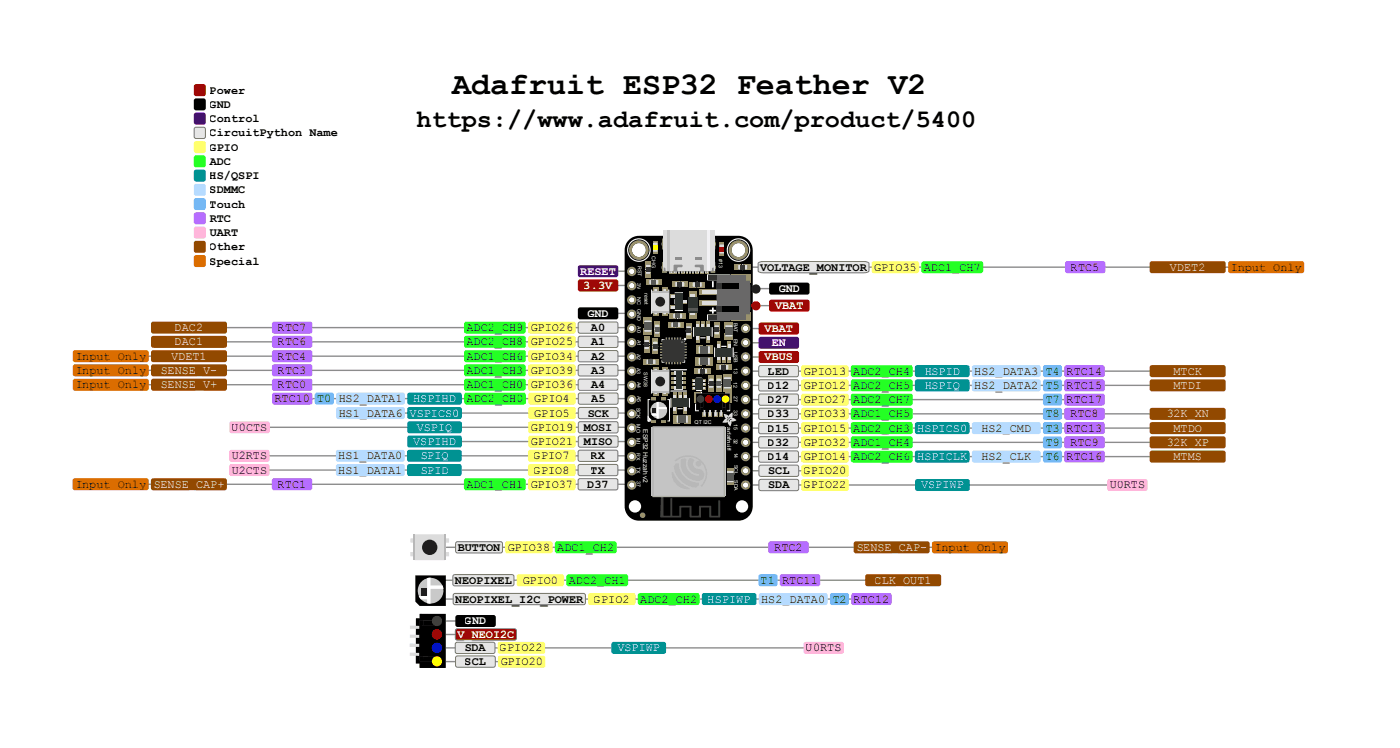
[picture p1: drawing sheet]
<svg xmlns="http://www.w3.org/2000/svg" width="250mm" height="133mm" viewBox="0 0 250 133" stroke-linecap="round" stroke-linejoin="round" font-family="sans-serif">
<defs><g id="words">
<text font-size="5.6" x="80.7" y="16.7">Adafruit ESP32 Feather V2</text>
<text font-size="4.5" x="74.3" y="22.6">https://www.adafruit.com/product/5400</text>
<g font-size="2.1">
<text x="37.4" y="16.7">Power</text>
<text x="37.4" y="19.2">GND</text>
<text x="37.4" y="21.8">Control</text>
<text x="37.4" y="24.3">CircuitPython Name</text>
<text x="37.4" y="26.9">GPIO</text>
<text x="37.4" y="29.4">ADC</text>
<text x="37.4" y="31.9">HS/QSPI</text>
<text x="37.4" y="34.5">SDMMC</text>
<text x="37.4" y="37">Touch</text>
<text x="37.4" y="39.6">RTC</text>
<text x="37.4" y="42.1">UART</text>
<text x="37.4" y="44.6">Other</text>
<text x="37.4" y="47.2">Special</text>
<text x="135.7" y="48.3">VOLTAGE_MONITOR GPIO35 ADC1_CH7</text>
<text x="191.2" y="48.3">RTC5</text>
<text x="219.7" y="48.3">Input Only</text>
<text x="49.6" y="59">RTC7</text>
<text x="83.3" y="59">ADC2_CH9 GPIO26</text>
<text x="105.5" y="59">A0</text>
<text x="13.4" y="64.1">Input Only</text>
<text x="49.6" y="64.1">RTC4</text>
<text x="49.6" y="61.6">RTC6</text>
<text x="83.3" y="64.1">ADC1_CH6 GPIO34</text>
<text x="83.3" y="61.6">ADC2_CH8 GPIO25</text>
<text x="105.5" y="64.1">A2</text>
<text x="105.5" y="61.6">A1</text>
<text x="13.4" y="69.2">Input Only</text>
<text x="13.4" y="66.7">Input Only</text>
<text x="49" y="71.7">RTC10 T0 HS2_DATA1</text>
<text x="49.6" y="69.2">RTC0</text>
<text x="49.6" y="66.7">RTC3</text>
<text x="83.3" y="69.2">ADC1_CH0 GPIO36</text>
<text x="83.3" y="66.7">ADC1_CH3 GPIO39</text>
<text x="83.3" y="71.7">ADC2_CH0</text>
<text x="95.4" y="71.7">GPIO4</text>
<text x="105.5" y="69.2">A4</text>
<text x="105.5" y="66.7">A3</text>
<text x="105.6" y="71.7">A5</text>
<text x="137.1" y="66.8">LED</text>
<text x="137.1" y="69.3">D12</text>
<text x="137.1" y="71.9">D27</text>
<text x="143.4" y="66.8">GPIO13 ADC2_CH4</text>
<text x="143.4" y="69.3">GPIO12 ADC2_CH5</text>
<text x="143.4" y="71.9">GPIO27 ADC2_CH7</text>
<text x="173.9" y="66.8">HS2_DATA3 T4 RTC14</text>
<text x="173.9" y="69.3">HS2_DATA2 T5 RTC15</text>
<text x="186.6" y="71.9">T7 RTC17</text>
<text x="41.4" y="76.8">U0CTS</text>
<text x="60.4" y="74.3">HS1_DATA6 VSPICS0</text>
<text x="94.7" y="76.8">GPIO19</text>
<text x="95.4" y="74.3">GPIO5</text>
<text x="104.2" y="76.8">MOSI</text>
<text x="104.9" y="74.3">SCK</text>
<text x="137.1" y="74.4">D33</text>
<text x="137.1" y="77">D15</text>
<text x="143.4" y="74.4">GPIO33 ADC1_CH5</text>
<text x="143.4" y="77">GPIO15 ADC2_CH3 HSPICS0</text>
<text x="175.2" y="77">HS2_CMD</text>
<text x="186.6" y="74.4">T8</text>
<text x="186.6" y="77">T3 RTC13</text>
<text x="191.1" y="74.4">RTC8</text>
<text x="41.3" y="81.9">U2RTS</text>
<text x="60.4" y="81.9">HS1_DATA0</text>
<text x="94.7" y="79.4">GPIO21</text>
<text x="95.3" y="81.9">GPIO7</text>
<text x="104.2" y="79.4">MISO</text>
<text x="105.5" y="81.9">RX</text>
<text x="137.1" y="79.5">D32</text>
<text x="137.1" y="82">D14</text>
<text x="143.4" y="79.5">GPIO32 ADC1_CH4</text>
<text x="143.4" y="82">GPIO14 ADC2_CH6 HSPICLK</text>
<text x="175.2" y="82">HS2_CLK</text>
<text x="186.6" y="79.5">T9</text>
<text x="186.6" y="82">T6 RTC16</text>
<text x="191.1" y="79.5">RTC9</text>
<text x="13.4" y="87">Input Only SENSE_CAP+</text>
<text x="41.3" y="84.4">U2CTS</text>
<text x="49.6" y="87">RTC1</text>
<text x="60.4" y="84.4">HS1_DATA1</text>
<text x="83.3" y="87">ADC1_CH1 GPIO37</text>
<text x="95.3" y="84.4">GPIO8</text>
<text x="104.8" y="87">D37</text>
<text x="105.5" y="84.4">TX</text>
<text x="137.1" y="84.6">SCL</text>
<text x="137.1" y="87.1">SDA</text>
<text x="143.5" y="84.6">GPIO20</text>
<text x="143.5" y="87.1">GPIO22</text>
<text x="198.1" y="87.1">U0RTS</text>
<text x="81.7" y="98.2">BUTTON GPIO38 ADC1_CH2</text>
<text x="138.2" y="98.2">RTC2</text>
<text x="81.2" y="104.1">NEOPIXEL</text>
<text x="81.3" y="107.5">NEOPIXEL_I2C_POWER</text>
<text x="93.3" y="104.1">GPIO0</text>
<text x="101.5" y="104.1">ADC2_CH1</text>
<text x="106" y="107.5">GPIO2</text>
<text x="114.3" y="107.5">ADC2_CH2</text>
<text x="135.8" y="104.1">T1 RTC11</text>
<text x="135.9" y="107.5">HS2_DATA0 T2 RTC12</text>
<text x="82.9" y="116.2">SDA</text>
<text x="83" y="118.6">SCL</text>
<text x="89.3" y="116.2">GPIO22</text>
<text x="89.3" y="118.6">GPIO20</text>
<text x="143.9" y="116.2">U0RTS</text>
</g>
<g font-size="2.1" fill="#fff">
<text x="103.6" y="49">RESET</text>
<text x="104.2" y="51.5">3.3V</text>
<text x="139" y="52.1">GND</text>
<text x="208.8" y="48.3">VDET2</text>
<text x="31.2" y="59">DAC2</text>
<text x="104.9" y="56.5">GND</text>
<text x="136.5" y="59.2">VBAT</text>
<text x="138.4" y="55.1">VBAT</text>
<text x="30.6" y="64.1">VDET1</text>
<text x="31.2" y="61.6">DAC1</text>
<text x="136.5" y="64.3">VBUS</text>
<text x="137.8" y="61.8">EN</text>
<text x="28.7" y="69.2">SENSE_V+</text>
<text x="28.7" y="66.7">SENSE_V-</text>
<text x="73.8" y="71.7">HSPIHD</text>
<text x="165" y="66.8">HSPID</text>
<text x="165" y="69.3">HSPIQ</text>
<text x="209.5" y="66.8">MTCK</text>
<text x="209.5" y="69.3">MTDI</text>
<text x="74.4" y="76.8">VSPIQ</text>
<text x="208.2" y="74.4">32K_XN</text>
<text x="209.5" y="77">MTDO</text>
<text x="73.8" y="79.4">VSPIHD</text>
<text x="75" y="81.9">SPIQ</text>
<text x="208.2" y="79.5">32K_XP</text>
<text x="209.5" y="82">MTMS</text>
<text x="75" y="84.4">SPID</text>
<text x="164.4" y="87.1">VSPIWP</text>
<text x="152.8" y="98.2">SENSE_CAP- Input Only</text>
<text x="126.4" y="107.5">HSPIWP</text>
<text x="156.1" y="104.1">CLK_OUT1</text>
<text x="81.7" y="113.8">V_NEOI2C</text>
<text x="83" y="111.4">GND</text>
<text x="110.2" y="116.2">VSPIWP</text>
</g>
<g font-size="1.2" fill="#fff">
<text x="114.8" y="76.6" transform="rotate(90 114.8 76.6)">ESP32 Huzzah v2</text>
<text x="129.7" y="76.2" transform="rotate(90 129.7 76.2)">adafruit!</text>
</g>
<g font-size=".9" fill="#fff">
<text x="113.8" y="47.4" transform="rotate(90 113.8 47.4)">RST</text>
<text x="116.4" y="45.7" transform="rotate(90 116.4 45.7)">CHG</text>
<text x="128.3" y="46.2" transform="rotate(90 128.3 46.2)">#13</text>
<text x="113.7" y="50.4" transform="rotate(90 113.7 50.4)">3V</text>
<text x="113.7" y="52.9" transform="rotate(90 113.7 52.9)">NC</text>
<text x="115.1" y="52.2" transform="rotate(90 115.1 52.2)">reset</text>
<text x="113.7" y="55.1" transform="rotate(90 113.7 55.1)">GND</text>
<text x="113.7" y="58.1" transform="rotate(90 113.7 58.1)">A0</text>
<text x="131" y="57.5" transform="rotate(90 131 57.5)">BAT</text>
<text x="113.7" y="63.1" transform="rotate(90 113.7 63.1)">A2</text>
<text x="113.7" y="65.6" transform="rotate(90 113.7 65.6)">A3</text>
<text x="113.7" y="60.6" transform="rotate(90 113.7 60.6)">A1</text>
<text x="131" y="60.4" transform="rotate(90 131 60.4)">EN</text>
<text x="131" y="62.8" transform="rotate(90 131 62.8)">USB</text>
<text x="131" y="65.6" transform="rotate(90 131 65.6)">13</text>
<text x="113.7" y="68.1" transform="rotate(90 113.7 68.1)">A4</text>
<text x="113.7" y="70.6" transform="rotate(90 113.7 70.6)">A5</text>
<text x="114.9" y="66.4" transform="rotate(90 114.9 66.4)">SW38</text>
<text x="131" y="68.1" transform="rotate(90 131 68.1)">12</text>
<text x="131" y="70.6" transform="rotate(90 131 70.6)">27</text>
<text x="113.6" y="75.7" transform="rotate(90 113.6 75.7)">MO</text>
<text x="113.6" y="72.7" transform="rotate(90 113.6 72.7)">SCK</text>
<text x="124" y="75.6">QT I2C</text>
<text x="131" y="73.1" transform="rotate(90 131 73.1)">33</text>
<text x="131" y="75.7" transform="rotate(90 131 75.7)">15</text>
<text x="113.6" y="78.2" transform="rotate(90 113.6 78.2)">MI</text>
<text x="113.6" y="80.7" transform="rotate(90 113.6 80.7)">RX</text>
<text x="113.6" y="83.3" transform="rotate(90 113.6 83.3)">TX</text>
<text x="131" y="78.2" transform="rotate(90 131 78.2)">32</text>
<text x="131" y="82.9" transform="rotate(90 131 82.9)">SCL</text>
<text x="131.1" y="80.7" transform="rotate(90 131.1 80.7)">14</text>
<text x="113.7" y="85.8" transform="rotate(90 113.7 85.8)">37</text>
<text x="131" y="85.6" transform="rotate(90 131 85.6)">SDA</text>
</g>
</g></defs>
<path d="M79.2 106.8h76.4" fill="none" stroke="#8c8c8c" stroke-width=".25"/>
<path d="M80.9 106l.3-.2h23l.3 .4v1.3l-.3 .3h-23l-.3-.3z" fill="#e6e6e6"/>
<path d="M80.9 106l.3-.2h23l.3 .4v1.3l-.3 .3h-23l-.3-.3z" fill="none" stroke="#737373" stroke-width=".18"/>
<path d="M105.2 105.8h7.9h.2l.2 .4v1.3l-.2 .4h-.2h-7.7l-.4-.2v-.2v-1.3z" fill="#ffff6d"/>
<path d="M114.1 105.8h10.4h.2l.2 .4v1.3l-.2 .4h-.2h-10.2l-.4-.2v-.2v-1.3z" fill="#24ff24"/>
<path d="M125.5 105.8h9.1h.2l.2 .4v1.3l-.2 .4h-.2h-8.9l-.4-.2v-.2v-1.3z" fill="#009292"/>
<path d="M135.6 105.8h11.7h.2l.2 .4v1.3l-.2 .4h-.2h-11.5l-.3-.2-.1-.2v-1.3z" fill="#b6dbff"/>
<path d="M148.3 105.8h3.1l.2 .4-.1 1.5-.3 .2h-2.9l-.2-.4v-1.3z" fill="#6db6ff"/>
<path d="M152.2 105.8h6.6h.2l.2 .4v1.3l-.2 .4h-.2h-6.4l-.4-.2v-.2v-1.3z" fill="#b66dff"/>
<path d="M79.2 103.5h82" fill="none" stroke="#8c8c8c" stroke-width=".25"/>
<path d="M80.9 102.6l.3-.1h10.2l.3 .3v1.4l-.3 .3h-10.2l-.4-.3z" fill="#e6e6e6"/>
<path d="M80.9 102.6l.3-.1h10.2l.3 .3v1.4l-.3 .3h-10.2l-.4-.3z" fill="none" stroke="#737373" stroke-width=".18"/>
<path d="M92.4 102.5l7.9-.1 .2 .1 .2 .3v1.4l-.2 .3-.2 .1h-7.7l-.3-.2-.1-.2v-1.4z" fill="#ffff6d"/>
<path d="M101.3 102.5l10.4-.1 .2 .1 .2 .3v1.4l-.2 .3-.2 .1h-10.2l-.3-.2-.1-.2v-1.4z" fill="#24ff24"/>
<path d="M135.6 102.5h3l.2 .3-.1 1.6-.3 .2-2.8-.1-.2-.3v-1.4z" fill="#6db6ff"/>
<path d="M139.4 102.5l6.6-.1 .2 .1 .2 .3v1.4l-.2 .3-.2 .1h-6.4l-.3-.2-.1-.2v-1.4z" fill="#b66dff"/>
<path d="M154.6 102.5l13-.1 .2 .1 .2 .3v1.4l-.2 .3-.2 .1h-12.8l-.3-.2-.1-.2v-1.4z" fill="#924900"/>
<path d="M79.7 97.6h93.4" fill="none" stroke="#8c8c8c" stroke-width=".25"/>
<path d="M81.4 96.8l.3-.2h7.7l.3 .3v1.4l-.3 .3h-7.7l-.4-.3z" fill="#e6e6e6"/>
<path d="M81.4 96.8l.3-.2h7.7l.3 .3v1.4l-.3 .3h-7.7l-.4-.3z" fill="none" stroke="#737373" stroke-width=".18"/>
<path d="M90.4 96.6l7.9-.1 .2 .1 .2 .3v1.4l-.2 .3-.2 .1h-7.7l-.4-.2v-.2v-1.4z" fill="#ffff6d"/>
<path d="M99.2 96.6l10.5-.1 .2 .1 .2 .3v1.4l-.2 .3-.2 .1h-10.2l-.4-.2v-.2v-1.4z" fill="#24ff24"/>
<path d="M137.3 96.6l6.7-.1 .2 .1 .2 .3v1.4l-.2 .3-.2 .1h-6.4l-.4-.2v-.2v-1.4z" fill="#b66dff"/>
<path d="M152.6 96.6l13-.1 .2 .1 .2 .3v1.4l-.2 .3-.2 .1h-12.8l-.4-.2v-.2v-1.4z" fill="#924900"/>
<path d="M166.6 96.6l12.9-.1 .2 .1 .2 .3v1.4l-.2 .3-.2 .1h-12.7l-.4-.2v-.2v-1.4z" fill="#db6d00"/>
<path d="M79.6 115.5h67.4" fill="none" stroke="#8c8c8c" stroke-width=".25"/>
<path d="M81.3 114.7l.3-.2h6.4l.4 .4v1.3l-.4 .4h-6.4l-.3-.4z" fill="#e6e6e6"/>
<path d="M81.3 114.7l.3-.2h6.4l.4 .4v1.3l-.4 .4h-6.4l-.3-.4z" fill="none" stroke="#737373" stroke-width=".18"/>
<path d="M89 114.5h7.9h.2l.2 .4v1.3l-.2 .4h-.2h-7.7l-.3-.2-.1-.2v-1.3z" fill="#ffff6d"/>
<path d="M109.3 114.5h9.2h.2l.2 .4v1.3l-.2 .4h-.2h-9l-.3-.2-.1-.2v-1.3z" fill="#009292"/>
<path d="M143.6 114.5h6.6h.3l.1 .4v1.3l-.1 .4h-.3h-6.4l-.3-.2-.1-.2v-1.3z" fill="#ffb6db"/>
<path d="M79.6 118h13.5" fill="none" stroke="#8c8c8c" stroke-width=".25"/>
<path d="M81.4 117.2l.3-.2h6.4l.3 .3v1.4l-.3 .3h-6.4l-.4-.3z" fill="#e6e6e6"/>
<path d="M81.4 117.2l.3-.2h6.4l.3 .3v1.4l-.3 .3h-6.4l-.4-.3z" fill="none" stroke="#737373" stroke-width=".18"/>
<path d="M89.1 117l7.9-.1 .2 .1 .2 .3v1.4l-.2 .3-.2 .1h-7.7l-.4-.2v-.2v-1.4z" fill="#ffff6d"/>
<path d="M133.8 84h13.5" fill="none" stroke="#8c8c8c" stroke-width=".25"/>
<path d="M135.5 83.1l.3-.1h6.4l.4 .3v1.3l-.4 .4h-6.4l-.3-.4z" fill="#e6e6e6"/>
<path d="M135.5 83.1l.3-.1h6.4l.4 .3v1.3l-.4 .4h-6.4l-.3-.4z" fill="none" stroke="#737373" stroke-width=".18"/>
<path d="M143.2 82.9h7.9h.2l.2 .4v1.3l-.2 .4h-.2h-7.7l-.3-.2-.1-.2v-1.3z" fill="#ffff6d"/>
<path d="M133.8 86.5h67.5" fill="none" stroke="#8c8c8c" stroke-width=".25"/>
<path d="M135.5 85.7l.3-.2h6.4l.4 .3v1.4l-.4 .3h-6.4l-.3-.3z" fill="#e6e6e6"/>
<path d="M135.5 85.7l.3-.2h6.4l.4 .3v1.4l-.4 .3h-6.4l-.3-.3z" fill="none" stroke="#737373" stroke-width=".18"/>
<path d="M143.2 85.5l7.9-.1 .2 .1 .2 .3v1.4l-.2 .3-.2 .1h-7.7l-.3-.2-.1-.2v-1.4z" fill="#ffff6d"/>
<path d="M163.6 85.5l9.1-.1 .2 .1 .2 .3v1.4l-.2 .3-.2 .1h-8.9l-.4-.2v-.2v-1.4z" fill="#009292"/>
<path d="M197.8 85.5l6.7-.1 .2 .1 .2 .3v1.4l-.2 .3-.2 .1h-6.5l-.3-.2-.1-.2v-1.4z" fill="#ffb6db"/>
<path d="M44.5 81.3h67.5" fill="none" stroke="#8c8c8c" stroke-width=".25"/>
<path d="M103.4 80.3h6.6l.3 .3v1.4l-.3 .3h-6.5l-.3-.3v-1.4z" fill="#e6e6e6"/>
<path d="M103.4 80.3h6.6l.3 .3v1.4l-.3 .3h-6.5l-.3-.3v-1.4z" fill="none" stroke="#737373" stroke-width=".18"/>
<path d="M94.3 80.4l.3-.2h7.7l.2 .1 .2 .3v1.4l-.2 .3-.2 .1h-7.7l-.2-.1-.2-.3z" fill="#ffff6d"/>
<path d="M72.7 80.4l.4-.2h8.9l.2 .1 .2 .3v1.4l-.2 .3-.2 .1h-8.9l-.2-.1-.2-.3z" fill="#009292"/>
<path d="M60 80.4l.4-.2h11.5l.2 .1 .2 .3v1.4l-.2 .3-.2 .1h-11.5l-.2-.1-.2-.3z" fill="#b6dbff"/>
<path d="M41 80.4l.3-.2h6.4l.2 .1 .2 .3v1.4l-.2 .3-.2 .1h-6.4l-.2-.1-.2-.3z" fill="#ffb6db"/>
<path d="M44.5 83.8h67.5" fill="none" stroke="#8c8c8c" stroke-width=".25"/>
<path d="M103.4 82.9l6.6-.1 .3 .4v1.3l-.3 .3h-6.5l-.3-.3v-1.3z" fill="#e6e6e6"/>
<path d="M103.4 82.9l6.6-.1 .3 .4v1.3l-.3 .3h-6.5l-.3-.3v-1.3z" fill="none" stroke="#737373" stroke-width=".18"/>
<path d="M94.3 83l.3-.2h7.7h.2l.2 .4v1.3l-.2 .3-.2 .1h-7.7l-.2-.1-.2-.3z" fill="#ffff6d"/>
<path d="M72.7 83l.4-.2h8.9h.2l.2 .4v1.3l-.2 .3-.2 .1h-8.9l-.2-.1-.2-.3z" fill="#009292"/>
<path d="M60 83l.4-.2h11.5h.2l.2 .4v1.3l-.2 .3-.2 .1h-11.5l-.2-.1-.2-.3z" fill="#b6dbff"/>
<path d="M41 83l.3-.2h6.4h.2l.2 .4v1.3l-.2 .3-.2 .1h-6.4l-.2-.1-.2-.3z" fill="#ffb6db"/>
<path d="M19.8 86.4h92.2" fill="none" stroke="#8c8c8c" stroke-width=".25"/>
<path d="M103.4 85.4h6.6l.3 .3v1.3l-.3 .4h-6.5l-.3-.4v-1.3z" fill="#e6e6e6"/>
<path d="M103.4 85.4h6.6l.3 .3v1.3l-.3 .4h-6.5l-.3-.4v-1.3z" fill="none" stroke="#737373" stroke-width=".18"/>
<path d="M94.3 85.5l.3-.2h7.7l.2 .1 .2 .3v1.3l-.2 .4h-.2h-7.7h-.2l-.2-.4z" fill="#ffff6d"/>
<path d="M82.9 85.5l.3-.2h10.2l.4 .2v.2v1.3v.2l-.4 .2h-10.2h-.2l-.2-.4z" fill="#24ff24"/>
<path d="M48.6 85.5l.3-.2h6.4l.2 .1 .2 .3v1.3l-.2 .4h-.2h-6.4h-.2l-.2-.4z" fill="#b66dff"/>
<path d="M27 85.5l.3-.2h12.8l.2 .1 .2 .3v1.3l-.2 .4h-.2h-12.8h-.2l-.2-.4z" fill="#924900"/>
<path d="M13 85.5l.4-.2h12.7l.2 .1 .2 .3v1.3l-.2 .4h-.2h-12.7h-.2l-.2-.4z" fill="#db6d00"/>
<path d="M66.1 73.7h45.9" fill="none" stroke="#8c8c8c" stroke-width=".25"/>
<path d="M103.3 72.8l.3-.1h6.4l.3 .3v1.3l-.3 .4h-6.4l-.4-.4z" fill="#e6e6e6"/>
<path d="M103.3 72.8l.3-.1h6.4l.3 .3v1.3l-.3 .4h-6.4l-.4-.4z" fill="none" stroke="#737373" stroke-width=".18"/>
<path d="M94.5 72.7l7.9-.1 .2 .1 .2 .3v1.3l-.2 .4h-.2h-7.7l-.4-.2v-.2v-1.3z" fill="#ffff6d"/>
<path d="M72.9 72.7l9.2-.1 .2 .1 .2 .3v1.3l-.2 .4h-.2h-9l-.4-.2v-.2v-1.3z" fill="#009292"/>
<path d="M60.2 72.7l11.7-.1 .2 .1 .2 .3v1.3l-.2 .4h-.2h-11.5l-.4-.2v-.2v-1.3z" fill="#b6dbff"/>
<path d="M44.6 76.2h67.4" fill="none" stroke="#8c8c8c" stroke-width=".25"/>
<path d="M103.3 75.4l.3-.2h6.4l.3 .3v1.4l-.3 .3h-6.4l-.4-.3z" fill="#e6e6e6"/>
<path d="M103.3 75.4l.3-.2h6.4l.3 .3v1.4l-.3 .3h-6.4l-.4-.3z" fill="none" stroke="#737373" stroke-width=".18"/>
<path d="M94.5 75.2l7.9-.1 .2 .1 .2 .3v1.4l-.2 .3-.2 .1h-7.7l-.4-.2v-.2v-1.4z" fill="#ffff6d"/>
<path d="M72.9 75.2l9.2-.1 .2 .1 .2 .3v1.4l-.2 .3-.2 .1h-9l-.4-.2v-.2v-1.4z" fill="#009292"/>
<path d="M41.1 75.2l6.7-.1 .2 .1 .2 .3v1.4l-.2 .3-.2 .1h-6.5l-.3-.2-.1-.2v-1.4z" fill="#ffb6db"/>
<path d="M77.6 78.7h34.4" fill="none" stroke="#8c8c8c" stroke-width=".25"/>
<path d="M103.3 77.9l.3-.2h6.4l.3 .4v1.3l-.3 .4h-6.4l-.4-.4z" fill="#e6e6e6"/>
<path d="M103.3 77.9l.3-.2h6.4l.3 .4v1.3l-.3 .4h-6.4l-.4-.4z" fill="none" stroke="#737373" stroke-width=".18"/>
<path d="M94.5 77.7h7.9h.2l.2 .4v1.3l-.2 .4h-.2h-7.7l-.4-.2v-.2v-1.3z" fill="#ffff6d"/>
<path d="M72.9 77.7h9.2h.2l.2 .4v1.3l-.2 .4h-.2h-9l-.4-.2v-.2v-1.3z" fill="#009292"/>
<path d="M52.2 71.1h59.8" fill="none" stroke="#8c8c8c" stroke-width=".25"/>
<path d="M103.4 70.1h6.6l.3 .3v1.4l-.3 .3h-6.4l-.4-.3v-1.4z" fill="#e6e6e6"/>
<path d="M103.4 70.1h6.6l.3 .3v1.4l-.3 .3h-6.4l-.4-.3v-1.4z" fill="none" stroke="#737373" stroke-width=".18"/>
<path d="M94.3 70.2l.4-.2h7.7l.2 .1 .2 .3v1.4l-.2 .3-.2 .1h-7.7l-.2-.1-.2-.3z" fill="#ffff6d"/>
<path d="M82.9 70.2l.4-.2h10.2l.3 .2 .1 .2v1.4l-.1 .2-.3 .2h-10.2l-.3-.1-.1-.3z" fill="#24ff24"/>
<path d="M72.7 70.2l.4-.2h9l.2 .1 .2 .3v1.4l-.2 .3-.2 .1h-9l-.2-.1-.2-.3z" fill="#009292"/>
<path d="M60 70.2l.4-.2h11.5l.2 .1 .2 .3v1.4l-.2 .3-.2 .1h-11.5l-.2-.1-.2-.3z" fill="#b6dbff"/>
<path d="M56.2 70.2l.4-.2 2.8 .1 .2 .3-.1 1.6-.3 .2-2.8-.1-.2-.3z" fill="#6db6ff"/>
<path d="M48.6 70.2l.4-.2h6.4l.2 .1 .2 .3v1.4l-.2 .3-.2 .1h-6.4l-.2-.1-.2-.3z" fill="#b66dff"/>
<path d="M19.8 68.6h92.2" fill="none" stroke="#8c8c8c" stroke-width=".25"/>
<path d="M103.4 67.7l6.6-.1 .3 .3v1.4l-.3 .3h-6.4l-.4-.3v-1.4z" fill="#e6e6e6"/>
<path d="M103.4 67.7l6.6-.1 .3 .3v1.4l-.3 .3h-6.4l-.4-.3v-1.4z" fill="none" stroke="#737373" stroke-width=".18"/>
<path d="M94.3 67.7l.4-.2h7.7l.2 .1 .2 .3v1.4l-.2 .3-.2 .1h-7.7l-.2-.1-.2-.3z" fill="#ffff6d"/>
<path d="M82.9 67.7l.3-.2h10.3l.3 .2 .1 .2v1.4l-.1 .2-.3 .2h-10.3l-.2-.1-.2-.3z" fill="#24ff24"/>
<path d="M48.6 67.7l.3-.2h6.5l.2 .1 .2 .3v1.4l-.2 .3-.2 .1h-6.5l-.2-.1-.2-.3z" fill="#b66dff"/>
<path d="M27 67.7l.4-.2h12.7l.2 .1 .2 .3v1.4l-.2 .3-.2 .1h-12.7l-.3-.1-.1-.3z" fill="#924900"/>
<path d="M13 67.7l.4-.2h12.8l.2 .1 .2 .3v1.4l-.2 .3-.2 .1h-12.8l-.2-.1-.2-.3z" fill="#db6d00"/>
<path d="M19.8 66h92.2" fill="none" stroke="#8c8c8c" stroke-width=".25"/>
<path d="M103.4 65.1l6.6-.1 .3 .4v1.3l-.3 .4h-6.4l-.4-.4v-1.3z" fill="#e6e6e6"/>
<path d="M103.4 65.1l6.6-.1 .3 .4v1.3l-.3 .4h-6.4l-.4-.4v-1.3z" fill="none" stroke="#737373" stroke-width=".18"/>
<path d="M94.3 65.2l.4-.2h7.7h.2l.2 .4v1.3l-.2 .4h-.2h-7.7h-.2l-.2-.4z" fill="#ffff6d"/>
<path d="M82.9 65.2l.3-.2h10.3l.3 .2 .1 .2v1.3l-.1 .2-.3 .2h-10.3h-.2l-.2-.4z" fill="#24ff24"/>
<path d="M48.6 65.2l.3-.2h6.5h.2l.2 .4v1.3l-.2 .4h-.2h-6.5h-.2l-.2-.4z" fill="#b66dff"/>
<path d="M27 65.2l.4-.2h12.7h.2l.2 .4v1.3l-.2 .4h-.2h-12.7h-.3l-.1-.4z" fill="#924900"/>
<path d="M13 65.2l.4-.2h12.8h.2l.2 .4v1.3l-.2 .4h-.2h-12.8h-.2l-.2-.4z" fill="#db6d00"/>
<path d="M19.8 63.5h92.2" fill="none" stroke="#8c8c8c" stroke-width=".25"/>
<path d="M103.4 62.6l6.6-.1 .3 .4v1.3l-.3 .3h-6.4l-.4-.3v-1.3z" fill="#e6e6e6"/>
<path d="M103.4 62.6l6.6-.1 .3 .4v1.3l-.3 .3h-6.4l-.4-.3v-1.3z" fill="none" stroke="#737373" stroke-width=".18"/>
<path d="M94.3 62.7l.4-.2h7.7h.2l.2 .4v1.3l-.2 .3-.2 .1h-7.7l-.2-.1-.2-.3z" fill="#ffff6d"/>
<path d="M82.9 62.7l.3-.2h10.3l.3 .2 .1 .2v1.3l-.1 .2-.3 .2h-10.3l-.2-.1-.2-.3z" fill="#24ff24"/>
<path d="M48.6 62.7l.3-.2h6.5h.2l.2 .4v1.3l-.2 .3-.2 .1h-6.5l-.2-.1-.2-.3z" fill="#b66dff"/>
<path d="M27 62.7l.4-.2h12.7h.2l.2 .4v1.3l-.2 .3-.2 .1h-12.7l-.3-.1-.1-.3z" fill="#924900"/>
<path d="M13 62.7l.4-.2h12.8h.2l.2 .4v1.3l-.2 .3-.2 .1h-12.8l-.2-.1-.2-.3z" fill="#db6d00"/>
<path d="M33.7 58.4h78.3" fill="none" stroke="#8c8c8c" stroke-width=".25"/>
<path d="M103.3 57.6l.3-.2h6.4l.3 .4v1.3l-.3 .3h-6.4l-.4-.3z" fill="#e6e6e6"/>
<path d="M103.3 57.6l.3-.2h6.4l.3 .4v1.3l-.3 .3h-6.4l-.4-.3z" fill="none" stroke="#737373" stroke-width=".18"/>
<path d="M94.5 57.4h7.9h.2l.2 .4v1.3l-.2 .3-.2 .1h-7.7l-.4-.2v-.2v-1.3z" fill="#ffff6d"/>
<path d="M83 57.4h10.5h.2l.2 .4v1.3l-.2 .3-.2 .1h-10.3l-.3-.2-.1-.2v-1.3z" fill="#24ff24"/>
<path d="M48.7 57.4h6.7h.2l.2 .4v1.3l-.2 .3-.2 .1h-6.5l-.3-.2-.1-.2v-1.3z" fill="#b66dff"/>
<path d="M27.1 57.4h13h.2l.2 .4v1.3l-.2 .3-.2 .1h-12.7l-.4-.2v-.2v-1.3z" fill="#924900"/>
<path d="M33.7 61h78.3" fill="none" stroke="#8c8c8c" stroke-width=".25"/>
<path d="M103.4 60h6.6l.3 .3v1.3l-.3 .4h-6.4l-.4-.4v-1.3z" fill="#e6e6e6"/>
<path d="M103.4 60h6.6l.3 .3v1.3l-.3 .4h-6.4l-.4-.4v-1.3z" fill="none" stroke="#737373" stroke-width=".18"/>
<path d="M94.3 60.1l.4-.2h7.7l.2 .1 .2 .3v1.3l-.2 .4h-.2h-7.7h-.2l-.2-.4z" fill="#ffff6d"/>
<path d="M82.9 60.1l.3-.2h10.3l.3 .2 .1 .2v1.3l-.1 .2-.3 .2h-10.3h-.2l-.2-.4z" fill="#24ff24"/>
<path d="M48.6 60.1l.3-.2h6.5l.2 .1 .2 .3v1.3l-.2 .4h-.2h-6.5h-.2l-.2-.4z" fill="#b66dff"/>
<path d="M27 60.1l.4-.2h12.7l.2 .1 .2 .3v1.3l-.2 .4h-.2h-12.7h-.2l-.2-.4z" fill="#924900"/>
<path d="M106.8 48.4h5.2" fill="none" stroke="#8c8c8c" stroke-width=".25"/>
<path d="M103.3 47.4l6.7-.1 .3 .2 .1 .2v1.3l-.1 .2-.3 .2h-6.4l-.4-.2v-.2v-1.3z" fill="#490092"/>
<path d="M106.8 50.9h5.2" fill="none" stroke="#8c8c8c" stroke-width=".25"/>
<path d="M103.3 49.9l6.7-.1 .3 .2 .1 .2v1.4l-.2 .3-.2 .1h-6.4l-.4-.2v-.2v-1.4z" fill="#920000"/>
<path d="M106.8 55.9h5.2M133.2 47.6h91.9" fill="none" stroke="#8c8c8c" stroke-width=".25"/>
<path d="M103.3 54.9l6.7-.1 .3 .2 .1 .2v1.4l-.1 .2-.3 .2h-6.4l-.4-.2v-.2v-1.4z" fill="#000"/>
<path d="M135.4 46.8l.9-.2h17.9a.93 .93 0 0 1 .9 .4v1.3a.93 .93 0 0 1-.9 .4h-17.9a.93 .93 0 0 1-1-.4z" fill="#e6e6e6"/>
<path d="M135.4 46.8l.9-.2h17.9a.93 .93 0 0 1 .9 .4v1.3a.93 .93 0 0 1-.9 .4h-17.9a.93 .93 0 0 1-1-.4z" fill="none" stroke="#737373" stroke-width=".18"/>
<path d="M155.8 46.6h7.9h.2l.2 .4v1.3l-.2 .4h-.2h-7.7l-.4-.2v-.2v-1.3z" fill="#ffff6d"/>
<path d="M164.7 46.6h10.4h.2l.2 .4v1.3l-.2 .4h-.2h-10.2l-.4-.2v-.2v-1.3z" fill="#24ff24"/>
<path d="M190.3 46.6h6.6h.2l.2 .4v1.3l-.2 .4h-.2h-6.4l-.3-.2-.1-.2v-1.3z" fill="#b66dff"/>
<path d="M205.4 46.6h13h.2l.2 .4v1.3l-.2 .4h-.2h-12.8l-.3-.2-.1-.2v-1.3z" fill="#924900"/>
<path d="M219.4 46.6h13h.2l.2 .4v1.3l-.2 .4h-.2h-12.8l-.3-.2-.1-.2v-1.3z" fill="#db6d00"/>
<path d="M135.7 51.5h5.2M135.7 54.5h5.2" fill="none" stroke="#8c8c8c" stroke-width=".25"/>
<path d="M137.5 50.5l6.6-.1 .4 .2v.2v1.3v.2l-.4 .2h-6.4l-.4-.2v-.2v-1.3z" fill="#000"/>
<path d="M137.5 53.5l6.6-.1 .4 .2v.2v1.4v.2l-.4 .2h-6.4l-.4-.2v-.2v-1.4z" fill="#920000"/>
<path d="M133.8 58.6h5.2" fill="none" stroke="#8c8c8c" stroke-width=".25"/>
<path d="M135.6 57.6l6.6-.1 .4 .2v.2v1.4v.2l-.4 .2h-6.4l-.3-.2-.1-.2v-1.4z" fill="#920000"/>
<path d="M133.8 61.1h5.2" fill="none" stroke="#8c8c8c" stroke-width=".25"/>
<path d="M135.6 60.1h6.6l.4 .2v.2v1.3v.2l-.4 .2h-6.4l-.3-.2-.1-.2v-1.3z" fill="#490092"/>
<path d="M133.8 63.7h5.2" fill="none" stroke="#8c8c8c" stroke-width=".25"/>
<path d="M135.6 62.7l6.6-.1 .4 .2v.2v1.3v.2l-.4 .2h-6.4l-.3-.2-.1-.2v-1.3z" fill="#920000"/>
<path d="M133.8 66.2h78.2" fill="none" stroke="#8c8c8c" stroke-width=".25"/>
<path d="M135.5 65.3l.3-.1h6.4l.3 .3v1.4l-.3 .3h-6.4l-.4-.3z" fill="#e6e6e6"/>
<path d="M135.5 65.3l.3-.1h6.4l.3 .3v1.4l-.3 .3h-6.4l-.4-.3z" fill="none" stroke="#737373" stroke-width=".18"/>
<path d="M143.2 65.2l7.9-.1 .2 .1 .2 .3v1.4l-.2 .3-.2 .1h-7.7l-.3-.2-.1-.2v-1.4z" fill="#ffff6d"/>
<path d="M152.1 65.2l10.4-.1 .2 .1 .2 .3v1.4l-.2 .3-.2 .1h-10.2l-.4-.2v-.2v-1.4z" fill="#24ff24"/>
<path d="M163.5 65.2l9.2-.1 .2 .1 .2 .3v1.4l-.2 .3-.2 .1h-9l-.3-.2-.1-.2v-1.4z" fill="#009292"/>
<path d="M173.7 65.2l11.7-.1 .2 .1 .2 .3v1.4l-.2 .3-.2 .1h-11.5l-.4-.2v-.2v-1.4z" fill="#b6dbff"/>
<path d="M186.4 65.2h3l.2 .3-.1 1.6-.3 .2-2.8-.1-.2-.3v-1.4z" fill="#6db6ff"/>
<path d="M190.2 65.2l6.6-.1 .2 .1 .2 .3v1.4l-.2 .3-.2 .1h-6.4l-.4-.2v-.2v-1.4z" fill="#b66dff"/>
<path d="M205.4 65.2l13-.1 .2 .1 .2 .3v1.4l-.2 .3-.2 .1h-12.8l-.3-.2-.1-.2v-1.4z" fill="#924900"/>
<path d="M133.8 68.7h78.2" fill="none" stroke="#8c8c8c" stroke-width=".25"/>
<path d="M135.5 67.9l.3-.2h6.4l.3 .4v1.3l-.3 .3h-6.4l-.4-.3z" fill="#e6e6e6"/>
<path d="M135.5 67.9l.3-.2h6.4l.3 .4v1.3l-.3 .3h-6.4l-.4-.3z" fill="none" stroke="#737373" stroke-width=".18"/>
<path d="M143.2 67.7h7.9h.2l.2 .4v1.3l-.2 .3-.2 .1h-7.7l-.3-.2-.1-.2v-1.3z" fill="#ffff6d"/>
<path d="M152.1 67.7h10.4h.2l.2 .4v1.3l-.2 .3-.2 .1h-10.2l-.4-.2v-.2v-1.3z" fill="#24ff24"/>
<path d="M163.5 67.7h9.2h.2l.2 .4v1.3l-.2 .3-.2 .1h-9l-.3-.2-.1-.2v-1.3z" fill="#009292"/>
<path d="M173.7 67.7h11.7h.2l.2 .4v1.3l-.2 .3-.2 .1h-11.5l-.4-.2v-.2v-1.3z" fill="#b6dbff"/>
<path d="M186.4 67.7h3l.2 .4-.1 1.5-.3 .2-2.8-.1-.2-.3v-1.3z" fill="#6db6ff"/>
<path d="M190.2 67.7h6.6h.2l.2 .4v1.3l-.2 .3-.2 .1h-6.4l-.4-.2v-.2v-1.3z" fill="#b66dff"/>
<path d="M205.4 67.7h13h.2l.2 .4v1.3l-.2 .3-.2 .1h-12.8l-.3-.2-.1-.2v-1.3z" fill="#924900"/>
<path d="M133.8 71.3h59.8" fill="none" stroke="#8c8c8c" stroke-width=".25"/>
<path d="M135.5 70.4l.3-.1h6.4l.3 .3v1.3l-.3 .4h-6.4l-.4-.4z" fill="#e6e6e6"/>
<path d="M135.5 70.4l.3-.1h6.4l.3 .3v1.3l-.3 .4h-6.4l-.4-.4z" fill="none" stroke="#737373" stroke-width=".18"/>
<path d="M143.2 70.3l7.9-.1 .2 .1 .2 .3v1.3l-.2 .4h-.2h-7.7l-.3-.2-.1-.2v-1.3z" fill="#ffff6d"/>
<path d="M152.1 70.3l10.4-.1 .2 .1 .2 .3v1.3l-.2 .4h-.2h-10.2l-.4-.2v-.2v-1.3z" fill="#24ff24"/>
<path d="M186.4 70.3h3l.2 .3-.1 1.5-.3 .2h-2.8l-.2-.4v-1.3z" fill="#6db6ff"/>
<path d="M190.2 70.3l6.6-.1 .2 .1 .2 .3v1.3l-.2 .4h-.2h-6.4l-.4-.2v-.2v-1.3z" fill="#b66dff"/>
<path d="M133.8 73.8h78.2" fill="none" stroke="#8c8c8c" stroke-width=".25"/>
<path d="M135.5 73l.3-.2h6.4l.3 .3v1.4l-.3 .3h-6.4l-.4-.3z" fill="#e6e6e6"/>
<path d="M135.5 73l.3-.2h6.4l.3 .3v1.4l-.3 .3h-6.4l-.4-.3z" fill="none" stroke="#737373" stroke-width=".18"/>
<path d="M143.2 72.8l7.9-.1 .2 .1 .2 .3v1.4l-.2 .3-.2 .1h-7.7l-.3-.2-.1-.2v-1.4z" fill="#ffff6d"/>
<path d="M152.1 72.8l10.4-.1 .2 .1 .2 .3v1.4l-.2 .3-.2 .1h-10.2l-.4-.2v-.2v-1.4z" fill="#24ff24"/>
<path d="M186.4 72.8h3l.2 .3-.1 1.6-.3 .2-2.8-.1-.2-.3v-1.4z" fill="#6db6ff"/>
<path d="M190.2 72.8l6.6-.1 .2 .1 .2 .3v1.4l-.2 .3-.2 .1h-6.4l-.4-.2v-.2v-1.4z" fill="#b66dff"/>
<path d="M205.4 72.8l13-.1 .2 .1 .2 .3v1.4l-.2 .3-.2 .1h-12.8l-.3-.2-.1-.2v-1.4z" fill="#924900"/>
<path d="M133.8 76.3h78.2" fill="none" stroke="#8c8c8c" stroke-width=".25"/>
<path d="M135.5 75.5l.3-.2h6.4l.3 .4v1.3l-.3 .4h-6.4l-.4-.4z" fill="#e6e6e6"/>
<path d="M135.5 75.5l.3-.2h6.4l.3 .4v1.3l-.3 .4h-6.4l-.4-.4z" fill="none" stroke="#737373" stroke-width=".18"/>
<path d="M143.2 75.3h7.9h.2l.2 .4v1.3l-.2 .4h-.2h-7.7l-.3-.2-.1-.2v-1.3z" fill="#ffff6d"/>
<path d="M152.1 75.3h10.4h.2l.2 .4v1.3l-.2 .4h-.2h-10.2l-.4-.2v-.2v-1.3z" fill="#24ff24"/>
<path d="M163.5 75.3h9.2h.2l.2 .4v1.3l-.2 .4h-.2h-9l-.3-.2-.1-.2v-1.3z" fill="#009292"/>
<path d="M173.7 75.3h11.7h.2l.2 .4v1.3l-.2 .4h-.2h-11.5l-.4-.2v-.2v-1.3z" fill="#b6dbff"/>
<path d="M186.4 75.3h3l.2 .4-.1 1.5-.3 .2h-2.8l-.2-.4v-1.3z" fill="#6db6ff"/>
<path d="M190.2 75.3h6.6h.2l.2 .4v1.3l-.2 .4h-.2h-6.4l-.4-.2v-.2v-1.3z" fill="#b66dff"/>
<path d="M205.4 75.3h13h.2l.2 .4v1.3l-.2 .4h-.2h-12.8l-.3-.2-.1-.2v-1.3z" fill="#924900"/>
<path d="M133.8 78.9h78.2" fill="none" stroke="#8c8c8c" stroke-width=".25"/>
<path d="M135.5 78l.3-.1h6.4l.3 .3v1.4l-.3 .3h-6.4l-.4-.3z" fill="#e6e6e6"/>
<path d="M135.5 78l.3-.1h6.4l.3 .3v1.4l-.3 .3h-6.4l-.4-.3z" fill="none" stroke="#737373" stroke-width=".18"/>
<path d="M143.2 77.9l7.9-.1 .2 .1 .2 .3v1.4l-.2 .3-.2 .1h-7.7l-.3-.2-.1-.2v-1.4z" fill="#ffff6d"/>
<path d="M152.1 77.9l10.4-.1 .2 .1 .2 .3v1.4l-.2 .3-.2 .1h-10.2l-.4-.2v-.2v-1.4z" fill="#24ff24"/>
<path d="M186.4 77.9h3l.2 .3-.1 1.6-.3 .2-2.8-.1-.2-.3v-1.4z" fill="#6db6ff"/>
<path d="M190.2 77.9l6.6-.1 .2 .1 .2 .3v1.4l-.2 .3-.2 .1h-6.4l-.4-.2v-.2v-1.4z" fill="#b66dff"/>
<path d="M205.4 77.9l13-.1 .2 .1 .2 .3v1.4l-.2 .3-.2 .1h-12.8l-.3-.2-.1-.2v-1.4z" fill="#924900"/>
<path d="M133.8 81.4h78.2" fill="none" stroke="#8c8c8c" stroke-width=".25"/>
<path d="M135.5 80.6l.3-.2h6.4l.3 .4v1.3l-.3 .3h-6.4l-.4-.3z" fill="#e6e6e6"/>
<path d="M135.5 80.6l.3-.2h6.4l.3 .4v1.3l-.3 .3h-6.4l-.4-.3z" fill="none" stroke="#737373" stroke-width=".18"/>
<path d="M143.2 80.4h7.9h.2l.2 .4v1.3l-.2 .3-.2 .1h-7.7l-.3-.2-.1-.2v-1.3z" fill="#ffff6d"/>
<path d="M152.1 80.4h10.4h.2l.2 .4v1.3l-.2 .3-.2 .1h-10.2l-.4-.2v-.2v-1.3z" fill="#24ff24"/>
<path d="M163.5 80.4h9.2h.2l.2 .4v1.3l-.2 .3-.2 .1h-9l-.3-.2-.1-.2v-1.3z" fill="#009292"/>
<path d="M173.7 80.4h11.7h.2l.2 .4v1.3l-.2 .3-.2 .1h-11.5l-.4-.2v-.2v-1.3z" fill="#b6dbff"/>
<path d="M186.4 80.4h3l.2 .4-.1 1.5-.3 .2-2.8-.1-.2-.3v-1.3z" fill="#6db6ff"/>
<path d="M190.2 80.4h6.6h.2l.2 .4v1.3l-.2 .3-.2 .1h-6.4l-.4-.2v-.2v-1.3z" fill="#b66dff"/>
<path d="M205.4 80.4h13h.2l.2 .4v1.3l-.2 .3-.2 .1h-12.8l-.3-.2-.1-.2v-1.3z" fill="#924900"/>
<path d="M118.3 43.5a.3 .3 0 0 0 .6 0 .3 .3 0 0 0-.6 0zM127 43.5a.3 .3 0 0 0 .6 0 .3 .3 0 0 0-.6 0zM118.3 47.7a.3 .3 0 0 0 .6 0 .3 .3 0 0 0-.6 0zM127 47.7a.3 .3 0 0 0 .6 0 .3 .3 0 0 0-.6 0zM112.8 44.6a1.25 1.25 0 0 0 2.5 0 1.25 1.25 0 0 0-2.5 0zM130.6 44.6a1.25 1.25 0 0 0 2.5 0 1.25 1.25 0 0 0-2.5 0zM132.6 86.5a.5 .5 0 0 0 1 0 .5 .5 0 0 0-1 0zM132.6 84a.5 .5 0 0 0 1 0 .5 .5 0 0 0-1 0zM132.6 81.4a.5 .5 0 0 0 1 0 .5 .5 0 0 0-1 0zM132.6 78.9a.5 .5 0 0 0 1 0 .5 .5 0 0 0-1 0zM132.6 76.3a.5 .5 0 0 0 1 0 .5 .5 0 0 0-1 0zM132.6 73.8a.5 .5 0 0 0 1 0 .5 .5 0 0 0-1 0zM132.6 71.3a.5 .5 0 0 0 1 0 .5 .5 0 0 0-1 0zM132.6 68.7a.5 .5 0 0 0 1 0 .5 .5 0 0 0-1 0zM132.6 66.2a.5 .5 0 0 0 1 0 .5 .5 0 0 0-1 0zM132.6 63.6a.5 .5 0 0 0 1 0 .5 .5 0 0 0-1 0zM132.6 61.1a.5 .5 0 0 0 1 0 .5 .5 0 0 0-1 0zM132.6 58.6a.5 .5 0 0 0 1 0 .5 .5 0 0 0-1 0zM112.3 48.4a.5 .5 0 0 0 1 0 .5 .5 0 0 0-1 0zM112.3 50.9a.5 .5 0 0 0 1 0 .5 .5 0 0 0-1 0zM112.3 53.5a.5 .5 0 0 0 1 0 .5 .5 0 0 0-1 0zM112.3 56a.5 .5 0 0 0 1 0 .5 .5 0 0 0-1 0zM112.3 58.6a.5 .5 0 0 0 1 0 .5 .5 0 0 0-1 0zM112.3 61.1a.5 .5 0 0 0 1 0 .5 .5 0 0 0-1 0zM112.3 63.6a.5 .5 0 0 0 1 0 .5 .5 0 0 0-1 0zM112.3 66.2a.5 .5 0 0 0 1 0 .5 .5 0 0 0-1 0zM112.3 68.7a.5 .5 0 0 0 1 0 .5 .5 0 0 0-1 0zM112.3 71.3a.5 .5 0 0 0 1 0 .5 .5 0 0 0-1 0zM112.3 73.8a.5 .5 0 0 0 1 0 .5 .5 0 0 0-1 0zM112.3 76.3a.5 .5 0 0 0 1 0 .5 .5 0 0 0-1 0zM112.3 78.9a.5 .5 0 0 0 1 0 .5 .5 0 0 0-1 0zM112.3 81.4a.5 .5 0 0 0 1 0 .5 .5 0 0 0-1 0zM112.3 84a.5 .5 0 0 0 1 0 .5 .5 0 0 0-1 0zM112.3 86.5a.5 .5 0 0 0 1 0 .5 .5 0 0 0-1 0zM131.4 90.3a1.1 1.1 0 0 0 2.2 0 1.1 1.1 0 0 0-2.2 0zM112.2 90.3a1.1 1.1 0 0 0 2.2 0 1.1 1.1 0 0 0-2.2 0zM125.5 47.2a.35 .35 0 0 0 .7 0 .35 .35 0 0 0-.7 0zM119.7 47.2a.35 .35 0 0 0 .7 0 .35 .35 0 0 0-.7 0zM112.5 42.6l1-.5h.5h6.4l.5 .5h4.1l.5-.5h6.3a2.54 2.54 0 0 1 2.6 2.5v45.7a2.54 2.54 0 0 1-2.6 2.6h-17.8a2.54 2.54 0 0 1-2.5-2.6v-45.7a2.54 2.54 0 0 1 1-2z" fill="#000"/>
<g fill="none" stroke="#fff" stroke-width=".3">
<path d="M115.1 58.2h1M116.7 49.9v.8M116.9 58.7h.8M120.6 57.5v.8M121 55.9v.8M129.6 59h1M116.2 64.1v.8M121.8 74.3v1M125.7 63.9v1.1M125.7 61.9v1M127.9 68.3h.8M129.3 68.3h1.1"/>
<path d="M129.8 85h1"/>
</g>
<path d="M116.7 43.9h.5l-.2 .3z" fill="none" stroke="#fff" stroke-width=".18"/>
<path d="M116.6 44.2h.7v.2h-.7z" fill="#fff"/>
<path d="M128.8 44.3l.3 .3h-.5zM124.2 72.1v1.2h1.2M125.2 70.4h4.2M130.3 72.1v1.2h-1.1" fill="none" stroke="#fff" stroke-width=".18"/>
<path d="M128.5 44.1h.7v.2h-.7z" fill="#fff"/>
<g fill="none" stroke="#fff" stroke-width=".2">
<path d="M116.3 51.7v4.2M119.4 51.7v4.2M120.5 53.4v.8M120.5 52.2h1.3v1M121.8 54.4v1h-1.3M122.9 53.5v1.8M123.2 54.1h.8l-.4 .6zM123.4 54.2h.4l-.2 .3zM123.8 58.4v1.6M124.3 53.5v1.8M127.1 58.4v1.6M128.8 54.8v1.4h-2.5v.8h4"/>
<path d="M130.3 49h-4v.9h2.5v1.4M133.8 50.8v4.5M116.3 65.9v4.2M118.2 64.2v.4h.4M118.6 60.6h-.4v.3M119.4 65.9v4.2M119.8 65.9h2.8M119.8 69.7h2.8M119.8 71v1.6M121 72.9h.8M121.9 60.6l.3 .3M122.2 64.2v.4h-.3"/>
<path d="M123.1 71v1.6M124.3 69.6h.9M124.3 67.4h.9M125.1 60.3h.8M127.6 62v1.6M128.8 61.8h.8M130.9 62v1.6"/>
<circle cx="114" cy="44.6" r="2"/>
<circle cx="131.8" cy="44.6" r="2"/>
<circle cx="122.3" cy="60.5" r=".13"/>
<circle cx="125.1" cy="70" r=".1"/>
</g>
<path d="M118.5 42.3v-1.4h8.9v1.4M118.5 44.9v1.4M127.4 44.9v1.4M115.7 74.3l.4 .4v.4h-.4zM115.7 75.1h.3M116 71.3h-.3v3.8M119.2 71.3h.3v3.8h-.3M129.5 87v5.4h-13.2v-5.4" fill="none" stroke="#fff" stroke-width=".18"/>
<g fill="none" stroke="#fff" stroke-width=".3">
<path d="M115.3 48h.8M121.3 50.3v.8M122.5 59h.8M124.5 50.4v.8M126.7 55.4h1M127.3 50.3v.8M127.3 54.9v.9M127.6 58.8h.8M132.6 47.2v.8M115 61.4h.8M116.6 61.7h.8M125.4 65.8v.8"/>
<path d="M126.5 68.3h.8M129.2 65.1v.8"/>
</g>
<g fill="#9a916c">
<path d="M114.9 56.6h1.5v1.2h-1.5z"/>
<path d="M114.9 58.5h1.5v1.2h-1.5z"/>
<path d="M129.6 83.4h1.5v1.3h-1.5z"/>
<path d="M129.6 85.3h1.5v1.3h-1.5z"/>
<path d="M129.4 57.4h1.5v1.3h-1.5z"/>
<path d="M129.4 59.3h1.5v1.3h-1.5z"/>
<path d="M115.3 49.8h1.1v1h-1.1z"/>
<path d="M117 49.8h1.1v1h-1.1z"/>
<path d="M127.8 67h1v1h-1z"/>
<path d="M127.8 68.7h1v1h-1z"/>
<path d="M126.1 63.7h1.2v1.5h-1.2z"/>
<path d="M124.2 63.7h1.2v1.5h-1.2z"/>
<path d="M122.1 74h1.3v1.5h-1.3z"/>
<path d="M120.2 74h1.3v1.5h-1.3z"/>
<path d="M126.1 61.6h1.2v1.5h-1.2z"/>
<path d="M124.2 61.6h1.2v1.5h-1.2z"/>
<path d="M116.5 64h1.1v1h-1.1z"/>
<path d="M114.8 64h1.1v1h-1.1z"/>
<path d="M119.3 57.4h1v1h-1z"/>
<path d="M121 57.4h1v1h-1z"/>
<path d="M116.8 59h1v1.1h-1z"/>
<path d="M116.8 57.3h1v1.1h-1z"/>
<path d="M119.6 55.8h1.1v1h-1.1z"/>
<path d="M121.3 55.8h1.1v1h-1.1z"/>
<path d="M129.1 66.7h1.5v1.3h-1.5z"/>
<path d="M129.1 68.6h1.5v1.3h-1.5z"/>
<path d="M116.6 42.9h.8v.8h-.8z"/>
<path d="M116.6 44.4h.8v.8h-.8z"/>
<path d="M125.5 72.8h.6v1.5h-.6z"/>
<path d="M126.5 72.8h.6v1.5h-.6z"/>
<path d="M127.5 72.8h.6v1.5h-.6z"/>
<path d="M128.5 72.8h.6v1.5h-.6z"/>
<path d="M129.5 70.1h1.2v1.8h-1.2z"/>
<path d="M123.9 70.1h1.2v1.8h-1.2z"/>
<path d="M128.4 44.8h.8v.8h-.8z"/>
<path d="M128.4 43.3h.8v.8h-.8z"/>
<path d="M122.9 51.8h1.4v1.4h-1.4z"/>
<path d="M122.9 55.5h1.4v1.4h-1.4z"/>
<path d="M121.3 60.2h.3l-.1 .8-.2-.1z"/>
<path d="M120.8 60.2h.3l-.1 .8-.2-.1z"/>
<path d="M120.3 60.2h.3l-.1 .8-.2-.1z"/>
<path d="M119.8 60.2h.3l-.1 .8-.2-.1z"/>
<path d="M119.3 60.2h.3l-.1 .8-.2-.1z"/>
<path d="M118.8 60.2h.3l-.1 .8-.2-.1z"/>
<path d="M117.8 61.2h.7l.1 .2-.7 .1z"/>
<path d="M117.8 61.7h.7l.1 .2-.7 .1z"/>
<path d="M117.8 62.2h.7l.1 .2-.7 .1z"/>
<path d="M117.8 62.7h.7l.1 .2-.7 .1z"/>
<path d="M117.8 63.2h.7l.1 .2-.7 .1z"/>
<path d="M117.8 63.7h.7l.1 .2-.7 .1z"/>
<path d="M118.8 64.2h.3l-.1 .8-.2-.1z"/>
<path d="M119.3 64.2h.3l-.1 .8-.2-.1z"/>
<path d="M119.8 64.2h.3l-.1 .8-.2-.1z"/>
<path d="M120.3 64.2h.3l-.1 .8-.2-.1z"/>
<path d="M120.8 64.2h.3l-.1 .8-.2-.1z"/>
<path d="M121.3 64.2h.3l-.1 .8-.2-.1z"/>
<path d="M121.8 63.7h.7l.1 .2-.7 .1z"/>
<path d="M121.8 63.2h.7l.1 .2-.7 .1z"/>
<path d="M121.8 62.7h.7l.1 .2-.7 .1z"/>
<path d="M121.8 62.2h.7l.1 .2-.7 .1z"/>
<path d="M121.8 61.7h.7l.1 .2-.7 .1z"/>
<path d="M121.8 61.2h.7l.1 .2-.7 .1z"/>
<path d="M119 61.3h2.5v2.5h-2.5z"/>
</g>
<g fill="none" stroke="#9a916c" stroke-width=".34">
<circle cx="112.8" cy="58.6" r=".67"/>
<circle cx="112.8" cy="53.5" r=".67"/>
<circle cx="112.8" cy="50.9" r=".67"/>
<circle cx="112.8" cy="56" r=".67"/>
<circle cx="112.8" cy="48.4" r=".67"/>
<circle cx="133.1" cy="58.6" r=".67"/>
<circle cx="112.8" cy="76.3" r=".67"/>
<circle cx="112.8" cy="61.1" r=".67"/>
<circle cx="112.8" cy="78.9" r=".67"/>
<circle cx="112.8" cy="73.8" r=".67"/>
<circle cx="112.8" cy="63.6" r=".67"/>
<circle cx="112.8" cy="66.2" r=".67"/>
<circle cx="112.8" cy="68.7" r=".67"/>
<circle cx="112.8" cy="71.3" r=".67"/>
<circle cx="133.1" cy="61.1" r=".67"/>
<circle cx="133.1" cy="78.9" r=".67"/>
<circle cx="133.1" cy="66.2" r=".67"/>
<circle cx="133.1" cy="73.8" r=".67"/>
<circle cx="133.1" cy="63.6" r=".67"/>
<circle cx="133.1" cy="68.7" r=".67"/>
<circle cx="133.1" cy="76.3" r=".67"/>
<circle cx="133.1" cy="71.3" r=".67"/>
<circle cx="112.8" cy="81.4" r=".67"/>
<circle cx="112.8" cy="84" r=".67"/>
<circle cx="112.8" cy="86.5" r=".67"/>
<circle cx="133.1" cy="81.4" r=".67"/>
<circle cx="133.1" cy="84" r=".67"/>
<circle cx="133.1" cy="86.5" r=".67"/>
</g>
<g fill="#9a916c">
<path d="M116.3 74.4h.9v1h-.9z"/>
<path d="M118.1 74.4h.8v1h-.8z"/>
<path d="M118.1 70.9h.8v1h-.8z"/>
<path d="M116.3 70.9h.9v1h-.9z"/>
<path d="M119.6 52.5h1.1v.7h-1.1z"/>
<path d="M119.6 54.4h1.1v.7h-1.1z"/>
<path d="M121.6 53.5h1.1v.6h-1.1z"/>
<path d="M125.4 69h.5v.5h-.5z"/>
<path d="M125.4 68.3h.5v.4h-.5z"/>
<path d="M125.4 67.5h.5v.5h-.5z"/>
<path d="M123.6 67.5h.5v.5h-.5z"/>
<path d="M123.6 68.3h.5v.4h-.5z"/>
<path d="M123.6 69h.5v.5h-.5z"/>
<path d="M125.7 65.7h1.1v1h-1.1z"/>
<path d="M124 65.7h1.1v1h-1.1z"/>
<path d="M115.2 46.6h1v1.1h-1z"/>
<path d="M115.2 48.3h1v1.1h-1z"/>
<path d="M126.4 68.7h1v1h-1z"/>
<path d="M126.4 67h1v1h-1z"/>
<path d="M127.5 57.4h1v1.1h-1z"/>
<path d="M127.5 59.1h1v1.1h-1z"/>
<path d="M121.7 50.2h1v1h-1z"/>
<path d="M120 50.2h1v1h-1z"/>
<path d="M123.1 50.3h1v1h-1z"/>
<path d="M124.8 50.3h1v1h-1z"/>
<path d="M129.5 65h1.1v1h-1.1z"/>
<path d="M127.8 65h1.1v1h-1.1z"/>
<path d="M132.9 47.1h1.1v1h-1.1z"/>
<path d="M131.2 47.1h1.1v1h-1.1z"/>
<path d="M114.9 60h1v1.1h-1z"/>
<path d="M114.9 61.7h1v1.1h-1z"/>
<path d="M122.4 57.6h1v1.1h-1z"/>
<path d="M122.4 59.3h1v1.1h-1z"/>
<path d="M119.9 66.3h.9v.5h-.9z"/>
<path d="M119.9 67.2h.9v.5h-.9z"/>
<path d="M119.9 68h.9v.5h-.9z"/>
<path d="M119.9 68.9h.9v.5h-.9z"/>
<path d="M121.6 68.9h.9v.5h-.9z"/>
<path d="M121.6 68h.9v.5h-.9z"/>
<path d="M121.6 67.2h.9v.5h-.9z"/>
<path d="M121.6 66.3h.9v.5h-.9z"/>
<path d="M116.5 62.1h1v1h-1z"/>
<path d="M116.5 60.4h1v1h-1z"/>
<path d="M116.6 65.5h.9v.9h-.9z"/>
<path d="M116.6 69.6h.9v.9h-.9z"/>
<path d="M118.2 65.5h.9v.9h-.9z"/>
<path d="M118.2 69.6h.9v.9h-.9z"/>
<path d="M118.2 55.4h.9v.9h-.9z"/>
<path d="M118.2 51.3h.9v.9h-.9z"/>
<path d="M116.6 55.4h.9v.9h-.9z"/>
<path d="M116.6 51.3h.9v.9h-.9z"/>
</g>
<g fill="none" stroke="#9a916c" stroke-width=".51">
<circle cx="114" cy="44.6" r="1.5"/>
<circle cx="131.8" cy="44.6" r="1.5"/>
</g>
<g fill="#9a916c">
<path d="M122.1 69.9h.5v1.2h-.5z"/>
<path d="M121.1 69.9h.6v1.2h-.6z"/>
<path d="M120.2 69.9h.5v1.2h-.5z"/>
<path d="M120.2 72.5h.5v1.2h-.5z"/>
<path d="M122.1 72.5h.5v1.2h-.5z"/>
<path d="M128 63.5h.5v1.2h-.5z"/>
<path d="M128.9 63.5h.6v1.2h-.6z"/>
<path d="M129.9 63.5h.5v1.2h-.5z"/>
<path d="M129.9 60.9h.5v1.2h-.5z"/>
<path d="M128 60.9h.5v1.2h-.5z"/>
<path d="M126.2 57.3h.5v1.2h-.5z"/>
<path d="M125.2 57.3h.6v1.2h-.6z"/>
<path d="M124.3 57.3h.5v1.2h-.5z"/>
<path d="M124.3 59.9h.5v1.2h-.5z"/>
<path d="M126.2 59.9h.5v1.2h-.5z"/>
<path d="M124.8 51.5h4.6v1h-4.6z"/>
<path d="M124.8 53.5h4.6v1h-4.6z"/>
<path d="M130.6 48.8h3.4v1.6h-3.4z"/>
<path d="M130.6 55.6h3.4v1.6h-3.4z"/>
<path d="M128.4 85.2h.8v.4h-.8z"/>
<path d="M128.4 84.4h.8v.4h-.8z"/>
<path d="M128.4 83.6h.8v.4h-.8z"/>
<path d="M128.4 82.8h.8v.4h-.8z"/>
<path d="M128.4 82h.8v.4h-.8z"/>
<path d="M128.4 81.2h.8v.4h-.8z"/>
<path d="M128.4 80.4h.8v.4h-.8z"/>
<path d="M128.4 79.6h.8v.4h-.8z"/>
<path d="M128.4 78.8h.8v.4h-.8z"/>
<path d="M128.4 78h.8v.4h-.8z"/>
<path d="M128.4 77.2h.8v.4h-.8z"/>
<path d="M127.5 76.1h.4v.8h-.4z"/>
<path d="M126.7 76.1h.4v.8h-.4z"/>
<path d="M125.9 76.1h.4v.8h-.4z"/>
<path d="M125.1 76.1h.4v.8h-.4z"/>
<path d="M124.3 76.1h.4v.8h-.4z"/>
<path d="M123.5 76.1h.4v.8h-.4z"/>
<path d="M122.7 76.1h.4v.8h-.4z"/>
<path d="M121.9 76.1h.4v.8h-.4z"/>
<path d="M121.1 76.1h.4v.8h-.4z"/>
<path d="M120.3 76.1h.4v.8h-.4z"/>
<path d="M119.5 76.1h.4v.8h-.4z"/>
<path d="M118.7 76.1h.4v.8h-.4z"/>
<path d="M117.9 76.1h.4v.8h-.4z"/>
<path d="M116.6 77.2h.8v.4h-.8z"/>
<path d="M116.6 78h.8v.4h-.8z"/>
<path d="M116.6 78.8h.8v.4h-.8z"/>
<path d="M116.6 79.6h.8v.4h-.8z"/>
<path d="M116.6 80.4h.8v.4h-.8z"/>
<path d="M116.6 81.2h.8v.4h-.8z"/>
<path d="M116.6 82h.8v.4h-.8z"/>
<path d="M116.6 82.8h.8v.4h-.8z"/>
<path d="M116.6 83.6h.8v.4h-.8z"/>
<path d="M116.6 84.4h.8v.4h-.8z"/>
<path d="M116.6 85.2h.8v.4h-.8z"/>
<path d="M117.9 85.9h.4v.8h-.4z"/>
<path d="M118.7 85.9h.4v.8h-.4z"/>
<path d="M119.5 85.9h.4v.8h-.4z"/>
<path d="M120.3 85.9h.4v.8h-.4z"/>
<path d="M121.1 85.9h.4v.8h-.4z"/>
<path d="M121.9 85.9h.4v.8h-.4z"/>
<path d="M122.7 85.9h.4v.8h-.4z"/>
<path d="M123.5 85.9h.4v.8h-.4z"/>
<path d="M124.3 85.9h.4v.8h-.4z"/>
<path d="M125.1 85.9h.4v.8h-.4z"/>
<path d="M125.9 85.9h.4v.8h-.4z"/>
<path d="M126.7 85.9h.4v.8h-.4z"/>
<path d="M127.5 85.9h.4v.8h-.4z"/>
<path d="M122.2 80.7h1.5v1.5h-1.5z"/>
<path d="M116.6 86h.7v.7h-.7z"/>
<path d="M116.6 76.1h.7v.7h-.7z"/>
<path d="M128.5 76.1h.7v.7h-.7z"/>
<path d="M128.5 86h.7v.7h-.7z"/>
<path d="M124.2 80.7h1.4v1.5h-1.4z"/>
<path d="M124.2 78.8h1.4v1.4h-1.4z"/>
<path d="M122.2 78.8h1.5v1.4h-1.5z"/>
<path d="M120.3 78.8h1.4v1.4h-1.4z"/>
<path d="M120.3 80.7h1.4v1.5h-1.4z"/>
<path d="M120.3 82.7h1.4v1.4h-1.4z"/>
<path d="M122.2 82.7h1.5v1.4h-1.5z"/>
<path d="M124.6 83.1h.5v.5h-.5z"/>
<path d="M125.8 47.7h.6v1.1h-.6z"/>
<path d="M125 47.7h.6v1.1h-.6z"/>
<path d="M124 47.7h.3v1.1h-.3z"/>
<path d="M123 47.7h.3v1.1h-.3z"/>
<path d="M122.5 47.7h.3v1.1h-.3z"/>
<path d="M121.5 47.7h.3v1.1h-.3z"/>
<path d="M119.4 47.7h.6v1.1h-.6z"/>
<path d="M120.2 47.7h.6v1.1h-.6z"/>
<path d="M121 47.7h.3v1.1h-.3z"/>
<path d="M122 47.7h.3v1.1h-.3z"/>
<path d="M123.5 47.7h.3v1.1h-.3z"/>
<path d="M124.5 47.7h.3v1.1h-.3z"/>
<circle cx="132.6" cy="53.5" r=".5"/>
<circle cx="114.7" cy="91.9" r=".5"/>
</g>
<circle cx="127.3" cy="47.7" r=".43" fill="none" stroke="#9a916c" stroke-width=".25"/>
<path d="M126.8 47.7a.45 .45 0 0 0 .9 0 .45 .45 0 0 0-.9 0zM126.8 46.7h.9v2h-.9z" fill="#9a916c"/>
<circle cx="118.6" cy="47.7" r=".43" fill="none" stroke="#9a916c" stroke-width=".25"/>
<path d="M118.2 47.7a.43 .43 0 0 0 .8 0 .43 .43 0 0 0-.8 0zM118.2 46.7h.8v2h-.8z" fill="#9a916c"/>
<circle cx="127.3" cy="43.5" r=".43" fill="none" stroke="#9a916c" stroke-width=".25"/>
<path d="M126.8 43.5a.45 .45 0 0 0 .9 0 .45 .45 0 0 0-.9 0zM126.8 42.5h.9v2h-.9z" fill="#9a916c"/>
<circle cx="118.6" cy="43.5" r=".43" fill="none" stroke="#9a916c" stroke-width=".25"/>
<path d="M118.2 43.5a.43 .43 0 0 0 .8 0 .43 .43 0 0 0-.8 0zM118.2 42.5h.8v2h-.8z" fill="#9a916c"/>
<path d="M115 57.2h1.2v1.9h-1.2z" fill="#dcdcdc"/>
<path d="M115 57.6h1.3v1.2h-1.3z" fill="#6e554b"/>
<path d="M129.7 84h1.2v2h-1.2z" fill="#dcdcdc"/>
<path d="M129.7 84.4h1.2v1.2h-1.2z" fill="#6e554b"/>
<path d="M129.5 58h1.2v2h-1.2z" fill="#dcdcdc"/>
<path d="M129.5 58.4h1.2v1.2h-1.2z" fill="#6e554b"/>
<path d="M115.9 49.9h1.6v.8h-1.6z" fill="#dcdcdc"/>
<path d="M116.3 49.9h.8v.8h-.8z" fill="#6e554b"/>
<path d="M128 67.6h.7v1.5h-.7z" fill="#dcdcdc"/>
<path d="M127.9 67.9h.8v.8h-.8z" fill="#6e554b"/>
<path d="M124.8 63.9h1.9v1.1h-1.9z" fill="#dcdcdc"/>
<path d="M125.1 63.8h1.2v1.3h-1.2z" fill="#6e554b"/>
<path d="M120.8 74.2h2v1.2h-2z" fill="#dcdcdc"/>
<path d="M121.2 74.1h1.2v1.3h-1.2z" fill="#6e554b"/>
<path d="M124.8 61.8h1.9v1.2h-1.9z" fill="#dcdcdc"/>
<path d="M125.1 61.8h1.3v1.2h-1.3z" fill="#6e554b"/>
<path d="M115.4 64.2h1.6v.7h-1.6z" fill="#dcdcdc"/>
<path d="M115.8 64.1h.8v.8h-.8z" fill="#6e554b"/>
<path d="M119.9 57.6h1.5v.7h-1.5z" fill="#dcdcdc"/>
<path d="M120.2 57.5h.9v.8h-.9z" fill="#6e554b"/>
<path d="M116.9 57.9h.8v1.6h-.8z" fill="#dcdcdc"/>
<path d="M116.9 58.3h.8v.8h-.8z" fill="#6e554b"/>
<path d="M120.2 56h1.5v.7h-1.5z" fill="#dcdcdc"/>
<path d="M120.6 55.9h.8v.8h-.8z" fill="#6e554b"/>
<path d="M129.3 67.3h1.2v2h-1.2z" fill="#dcdcdc"/>
<path d="M129.2 67.7h1.3v1.2h-1.3z" fill="#6e554b"/>
<path d="M116.6 43.3h.7v1.6h-.7z" fill="#dcdcdc"/>
<path d="M116.6 43.7h.8v.8h-.8z" fill="#ff0"/>
<circle cx="117" cy="44.1" r=".12" fill="#b4b400"/>
<path d="M124.3 70.2h5.9v2.9h-.5v.4h-4.9v-.4h-.5z" fill="#666"/>
<path d="M125 71.4h.5v1.3h-.5zM129 71.5h.5v1.2h-.5z" fill="#000"/>
<g fill="#333">
<path d="M129 72.7h.5v.4h-.5z"/>
<path d="M125 72.7h.5v.4h-.5z"/>
</g>
<g fill="#dcdcdc">
<path d="M128.6 73.1h.3v1.1h-.3z"/>
<path d="M127.6 73.1h.3v1.1h-.3z"/>
<path d="M126.6 73.1h.3v1.1h-.3z"/>
<path d="M125.6 73.1h.3v1.1h-.3z"/>
</g>
<g fill="#000">
<path d="M125 72.7h.5v.4h-.5zM129 72.7h.5v.4h-.5z"/>
<path d="M129 71.5h.5v1.6h-.5zM125 71.4h.5v1.7h-.5zM124.3 70.2v2.9h.5v.4h.8a.26 .26 0 0 1 0-.4 .26 .26 0 0 1 .3 0v.4h.7v-.4h.3v.4h.7v-.4h.3v.4h.7v-.4h.1h.2v.4h.8v-.4h.5v-2.9z"/>
</g>
<circle cx="129.5" cy="71.2" r=".68" fill="#ff0"/>
<circle cx="126.5" cy="71.2" r=".68" fill="#f00"/>
<circle cx="128" cy="71.2" r=".68" fill="#0019ff"/>
<circle cx="125.1" cy="71.2" r=".68" fill="#494949"/>
<path d="M128.5 43.6h.7v1.6h-.7z" fill="#dcdcdc"/>
<path d="M128.4 44h.8v.8h-.8z" fill="#f00"/>
<circle cx="128.8" cy="44.4" r=".12" fill="#a00000"/>
<path d="M123.2 52.6h.9v3.6h-.9z" fill="#dcdcdc"/>
<path d="M122.8 53h1.7v2.7h-1.7z" fill="#303030"/>
<path d="M122.8 55h1.7v.5h-1.7z" fill="#4d4d4d"/>
<path d="M118.3 60.6h3.8v3.9h-3.8z" fill="#333"/>
<circle cx="121.7" cy="61" r=".19" fill="#666"/>
<path d="M115.8 73.9h1v1h-1z" fill="#fff"/>
<path d="M115.8 71.4h3.5v3.5h-3l-.3-.3-.2-.2z" fill="#000"/>
<circle cx="117.6" cy="73.2" r="1.5" fill="#c8c8c8"/>
<path d="M117.2 71.7h.4v.9h1.4l.1 .4h-1.5v1.7l-.4-.1v-.4h-.7l-.3-.4h1z" fill="#fff"/>
<path d="M116.5 72.9h.6v.8h-.6z" fill="#1e1432"/>
<g fill="#dcdcdc">
<path d="M119.8 52.6h1.1v.5h-1.1z"/>
<path d="M119.8 54.5h1.1v.5h-1.1z"/>
<path d="M121.4 53.6h1.1v.5h-1.1z"/>
</g>
<path d="M120.5 52.3h1.3v3h-1.3z" fill="#303030"/>
<path d="M123.7 68.5h2.1M123.7 67.9h2.1M123.7 69.2h2.1" fill="none" stroke="#dcdcdc" stroke-width=".25"/>
<path d="M124.2 67.5h1.2v2h-1.2z" fill="#303030"/>
<path d="M124.6 65.8h1.6v.8h-1.6z" fill="#dcdcdc"/>
<path d="M125 65.8h.8v.8h-.8z" fill="#333"/>
<path d="M115.3 47.3h.8v1.5h-.8z" fill="#dcdcdc"/>
<path d="M115.3 47.6h.8v.8h-.8z" fill="#333"/>
<path d="M126.6 67.6h.7v1.5h-.7z" fill="#dcdcdc"/>
<path d="M126.5 67.9h.8v.8h-.8z" fill="#333"/>
<path d="M127.6 58.1h.7v1.5h-.7z" fill="#dcdcdc"/>
<path d="M127.6 58.4h.8v.8h-.8z" fill="#333"/>
<path d="M120.6 50.3h1.5v.8h-1.5z" fill="#dcdcdc"/>
<path d="M120.9 50.3h.8v.8h-.8z" fill="#333"/>
<path d="M123.7 50.4h1.5v.7h-1.5z" fill="#dcdcdc"/>
<path d="M124.1 50.4h.8v.8h-.8z" fill="#333"/>
<path d="M128.5 65.1h1.5v.8h-1.5z" fill="#dcdcdc"/>
<path d="M128.8 65.1h.8v.8h-.8z" fill="#333"/>
<path d="M131.8 47.3h1.6v.7h-1.6z" fill="#dcdcdc"/>
<path d="M132.2 47.2h.8v.8h-.8z" fill="#333"/>
<path d="M115.1 60.7h.7v1.5h-.7z" fill="#dcdcdc"/>
<path d="M115 61h.8v.8h-.8z" fill="#333"/>
<path d="M122.6 58.2h.7v1.6h-.7z" fill="#dcdcdc"/>
<path d="M122.5 58.6h.8v.8h-.8z" fill="#333"/>
<g fill="#dcdcdc">
<path d="M120.4 66.2h1.6v.7h-1.6z"/>
<path d="M120.4 67.2h1.6v.5h-1.6z"/>
<path d="M120.4 68h1.6v.5h-1.6z"/>
<path d="M120.4 68.8h1.6v.6h-1.6z"/>
</g>
<path d="M120.7 66.2h1v3.2h-1z" fill="#303030"/>
<path d="M116.6 61h.7v1.5h-.7z" fill="#dcdcdc"/>
<path d="M116.6 61.3h.8v.8h-.8z" fill="#333"/>
<path d="M116.8 65.8h.5v.5h1.1v-.5h.5v.5h.5v3.5h-.5v.5h-.5v-.5h-1.1v.5h-.5v-.5h-.4v-3.5h.4z" fill="#dcdcdc"/>
<circle cx="117.9" cy="68" r=".87" fill="#1e1e1e"/>
<path d="M116.4 69.8h3M116.4 66.2h3" fill="none" stroke="#b4b4b4" stroke-width=".2"/>
<path d="M116.8 51.6h.5v.5h1.1v-.5h.5v.5h.5v3.5h-.5v.5h-.5v-.5h-1.1v.5h-.5v-.5h-.4v-3.5h.4z" fill="#dcdcdc"/>
<circle cx="117.9" cy="53.8" r=".87" fill="#1e1e1e"/>
<path d="M116.4 52h3M116.4 55.6h3" fill="none" stroke="#b4b4b4" stroke-width=".2"/>
<g fill="#dcdcdc">
<path d="M130.2 74.9v.3zM129.8 74.9l.2-.1-.1 .1zM129.8 74.4l.3 .3zM130.3 74.4h.1l-.2 .2zM130.3 74.8h.3zM129.2 73.8v.1a.85 .85 0 0 0 .5 .8 .75 .75 0 0 0-.7 .7 .85 .85 0 0 0 .9-.2 .75 .75 0 0 0 .5 .8 .85 .85 0 0 0 .1-.9 .75 .75 0 0 0 .9-.2 .85 .85 0 0 0-.8-.4 .75 .75 0 0 0 .1-.9 .85 .85 0 0 0-.6 .7 .8 .8 0 0 0-.9-.5z"/>
<path d="M122.2 89.6l.2 .3-.1 .2-.1-.2zM121.7 89.7l.4-.2-.2 .2-.3 .1zM121.7 89l.3 .1 .1 .2-.3-.1zM122.4 88.9l.1 .1v.1l-.2 .2zM122.4 89.5l.2-.1 .3 .2h-.3zM120.9 88.2a1.21 1.21 0 0 0 .7 1.2 1.21 1.21 0 0 0-1 .9 1.21 1.21 0 0 0 1.3-.3 1.21 1.21 0 0 0 .6 1.3 1.21 1.21 0 0 0 .2-1.4 1.21 1.21 0 0 0 1.3-.1 1.21 1.21 0 0 0-1.2-.6 1.21 1.21 0 0 0 .2-1.4 1.21 1.21 0 0 0-.9 1 1.21 1.21 0 0 0-1.2-.6z"/>
</g>
<path d="M120.5 70.5v2.7M122.4 70.5v2.7" fill="none" stroke="#dcdcdc" stroke-width=".4"/>
<path d="M121.2 70.5h.4v1.1h-.4z" fill="#dcdcdc"/>
<path d="M120 71h2.9v1.6h-2.9z" fill="#303030"/>
<path d="M128.3 61.5v2.7M130.2 61.5v2.7" fill="none" stroke="#dcdcdc" stroke-width=".4"/>
<path d="M129 63.1h.4v1.1h-.4z" fill="#dcdcdc"/>
<path d="M127.8 62h2.9v1.6h-2.9z" fill="#303030"/>
<path d="M124.5 57.9v2.7M126.4 57.9v2.7" fill="none" stroke="#dcdcdc" stroke-width=".4"/>
<path d="M125.3 57.9h.4v1.1h-.4z" fill="#dcdcdc"/>
<path d="M124 58.4h2.9v1.6h-2.9z" fill="#303030"/>
<path d="M127.9 49h5.2v1h.8v6h-.8v1h-5.2z" fill="#666"/>
<path d="M128.9 50.5h3v1h-3zM128.9 54.5h3v1h-3z" fill="#000"/>
<g fill="#333">
<path d="M127.9 50.5h1v1h-1z"/>
<path d="M127.9 54.5h1v1h-1z"/>
<path d="M126.4 49h1.5v.8h-1.5z"/>
<path d="M126.4 56.2h1.5v.8h-1.5z"/>
</g>
<g fill="#dcdcdc">
<path d="M125.4 51.7h2.5v.7h-2.5z"/>
<path d="M125.4 53.7h2.5v.7h-2.5z"/>
</g>
<circle cx="134.9" cy="51.5" r=".82" fill="#1e1e1e"/>
<circle cx="134.9" cy="54.5" r=".82" fill="#e20000"/>
<path d="M116.2 76.1h13.5v16.3h-13.5z" fill="#000"/>
<path d="M116.5 87.3h1.9v4.7h1.3v-3.2h.3v3.2h1.3l.1-1.8h2l.1 1.8h1.3v-1.8h2.1l.1 1.8h1.2v-2.7l.3-.1 .1 3-2 .1v-1.8h-1.5v1.8h-1.9l-.1-1.8h-1.5v1.8h-3.7l.1-3.6-1.5-.1v-.7l.1-.2z" fill="#40383a"/>
<path d="M116.3 76.2h13.2v12.3h-13.2z" fill="#c4c4c4"/>
<path d="M124.2 82.7a.51 .51 0 0 1 1 0 .51 .51 0 0 1-1 0zM121.6 81.9l.5-.1 .5 .1a2.16 2.16 0 0 0 2.2 2.9v-.2a1.96 1.96 0 0 1-1.7-2.9 .88 .88 0 0 1 .8 .4 .99 .99 0 0 0 0 1.1 .99 .99 0 0 0 1 .5 1.11 1.11 0 0 1 .7 1.5 1.11 1.11 0 0 1-1.6 .5 3.1 3.1 0 0 1-2.4-3.8zM120.4 82.2a3.4 3.4 0 0 1 4.7-.1 3.4 3.4 0 0 1 .2 4.7l-.2-.2a3.1 3.1 0 0 0-.1-4.3 3.1 3.1 0 0 0-4.4 0zM120.7 82.6h.5a3.5 3.5 0 0 0 3.6 3.5v.5a1.05 1.05 0 0 1-1.5 .2 4.2 4.2 0 0 1-3-3.6zM119.9 84.2h.2a5.2 5.2 0 0 0 3 2.9v.1a2.74 2.74 0 0 1-3.2-3z" fill="#b7b7b7"/>
<g fill="#b3b1ad">
<path d="M116.5 76.1h12.9l-.3 .1h-12.4v12.3h12.4l.3 .2h-12.9z"/>
<path d="M116.5 76.1h12.9v12.6h-12.9l.2-.2h12.5v-12.3h-12.5z"/>
</g>
<g fill="#dcdcdc">
<path d="M118.4 41.2h9.1v7.2h-9.1z"/>
<path d="M119.5 48.2v.5h.2v-.5zM119.8 48.2v.5h.2v-.5zM120.3 48.2v.5h.2v-.5zM120.6 48.2v.5h.2v-.5zM121.1 48.2v.5h.2v-.5zM121.6 48.2v.5h.2v-.5zM122.1 48.2v.5h.2v-.5zM122.6 48.2v.5h.2v-.5zM123.1 48.2v.5h.2v-.5zM123.6 48.2v.5h.2v-.5zM124.1 48.2v.5h.2v-.5zM124.6 48.2v.5h.2v-.5zM125.1 48.2v.5h.2v-.5zM125.4 48.2v.5h.2v-.5zM125.9 48.2v.5h.2v-.5zM126.2 48.2h.2v.5h-.2z"/>
</g>
<path d="M126.2 41.2h.5v7.2h-.5z" fill="#f0f0f0"/>
<path d="M119.2 41.2h.4v7.2h-.4z" fill="#bebebe"/>
<g fill="#8c8c8c">
<path d="M118.5 47.7l.2 .1 .2 .5 .1 .1h1l.2-.3 .1-.8 1.3-.1 .3 .2-.1 .2-.8 .1v.6l3.8 .1 .2-.3-.1-.4-.8-.1v-.3l1.3-.1 .2 .2 .1 .9 1.2 .1 .1-.1 .2-.5 .2-.1v.7h-8.9z"/>
<path d="M124.1 45.9h1.2v.5h-1.2z"/>
<path d="M120.5 45.9h1.3v.5h-1.3z"/>
</g>
<path d="M79.6 113.2h7.1M79.7 110.8h5.2" fill="none" stroke="#8c8c8c" stroke-width=".25"/>
<path d="M81.5 109.7h6.6h.2l.2 .4v1.3l-.2 .4h-.2h-6.4l-.4-.2v-.2v-1.3z" fill="#000"/>
<path d="M81.3 112.3l.3-.2h10.3l.3 .4v1.3l-.3 .4h-10.3l-.3-.4z" fill="#920000"/>
<path d="M81.3 112.3l.3-.2h10.3l.3 .4v1.3l-.3 .4h-10.3l-.3-.4z" fill="none" stroke="#737373" stroke-width=".18"/>
<path d="M73.3 96h.7v-.7h5.4v.7h.8v.8h-.8v1.7h.8v.7h-.8v.7h-5.4v-.7h-.7v-.7h.7v-1.7h-.7z" fill="#dcdcdc"/>
<circle cx="76.7" cy="97.6" r="1.37" fill="#1e1e1e"/>
<path d="M73.9 95.4v4.5M79.5 95.4v4.5" fill="none" stroke="#b4b4b4" stroke-width=".31"/>
<path d="M74.2 106.5h1.5v1.6h-1.5z" fill="#fff"/>
<path d="M74.1 102.6h5.5v5.5h-4.7l-.8-.8z" fill="#000"/>
<circle cx="76.9" cy="105.3" r="2.29" fill="#c8c8c8"/>
<path d="M76.2 103.1l.7-.1v1.4h2.1l.2 .6h-2.3v2.7l-.7-.1v-.7h-1.1l-.4-.6h1.5z" fill="#fff"/>
<path d="M75.2 104.9h.9v1.2h-.9z" fill="#1e1432"/>
<path d="M74.9 109.5h4.7v9.6h-4.7v-.8h-.7v-8h.7z" fill="#666"/>
<path d="M75.5 117.1h2v.8h-2zM75.6 110.7h2v.8h-2.1z" fill="#000"/>
<g fill="#333">
<path d="M74.8 117.1h.7v.8h-.7z"/>
<path d="M74.9 110.7h.7l-.1 .8h-.6z"/>
</g>
<g fill="#dcdcdc">
<path d="M73.2 116.4h1.6v.6h-1.6z"/>
<path d="M73.2 114.8h1.7l-.1 .6h-1.6z"/>
<path d="M73.2 113.2h1.7v.6h-1.7z"/>
<path d="M73.2 111.6h1.7v.6l-1.7-.1z"/>
</g>
<g fill="#000">
<path d="M74.8 117.1h.7v.8h-.7zM74.9 110.7h.7l-.1 .8h-.6z"/>
<path d="M74.8 117.1h2.7v.8h-2.7zM74.9 110.7h2.7v.8h-2.7zM74.9 109.5v.8h-.7v1.3h.7v.1v.5h-.7v1h.7v.6h-.7v1h.7v.6h-.7l.1 1h.5v.2v.4h-.6v1.3h.7v.8h4.7v-9.6z"/>
</g>
<circle cx="78" cy="117.9" r=".91" fill="#ff0"/>
<circle cx="78" cy="113.1" r=".91" fill="#f00"/>
<circle cx="78" cy="115.5" r=".91" fill="#0019ff"/>
<circle cx="78" cy="110.7" r=".91" fill="#494949"/>
<path d="M34.8 15.1l1.5-.1 .4 .2v1.5l-.2 .4h-1.5l-.3-.2-.1-1.5z" fill="#920000"/>
<path d="M34.8 17.6l1.5-.1 .4 .2v1.6l-.2 .3-1.5 .1-.3-.2-.1-1.6z" fill="#000"/>
<path d="M34.8 20.1h1.5l.4 .2v1.5l-.2 .4h-1.5l-.3-.2-.1-1.5z" fill="#490092"/>
<path d="M34.7 22.9l.3-.2h1.5l.2 .3-.1 1.5-.3 .2h-1.5l-.1-.3z" fill="#e6e6e6"/>
<path d="M34.7 22.9l.3-.2h1.5l.2 .3-.1 1.5-.3 .2h-1.5l-.1-.3z" fill="none" stroke="#737373" stroke-width=".18"/>
<path d="M34.8 25.2h1.5l.4 .2v1.5l-.2 .4h-1.5l-.3-.2-.1-1.5z" fill="#ffff6d"/>
<path d="M34.8 27.8l1.5-.1 .4 .2v1.5l-.2 .4h-1.5l-.3-.2-.1-1.5z" fill="#24ff24"/>
<path d="M34.8 30.3l1.5-.1 .4 .2v1.6l-.2 .3-1.5 .1-.3-.2-.1-1.6z" fill="#009292"/>
<path d="M34.8 32.8h1.5l.4 .2v1.5l-.2 .4h-1.5l-.3-.2-.1-1.5z" fill="#b6dbff"/>
<path d="M34.8 35.4l1.5-.1 .4 .2v1.6l-.2 .3-1.5 .1-.3-.2-.1-1.6z" fill="#6db6ff"/>
<path d="M34.8 37.9h1.5l.4 .2v1.5l-.2 .4h-1.5l-.3-.2-.1-1.5z" fill="#b66dff"/>
<path d="M34.8 40.5l1.5-.1 .4 .2v1.5l-.2 .4h-1.5l-.3-.2-.1-1.5z" fill="#ffb6db"/>
<path d="M34.8 43l1.5-.1 .4 .2v1.6l-.2 .3-1.5 .1-.3-.2-.1-1.6z" fill="#924900"/>
<path d="M34.8 45.5h1.5l.4 .2v1.5l-.2 .4h-1.5l-.3-.2-.1-1.5z" fill="#db6d00"/>
<use href="#words"/>
</svg>
